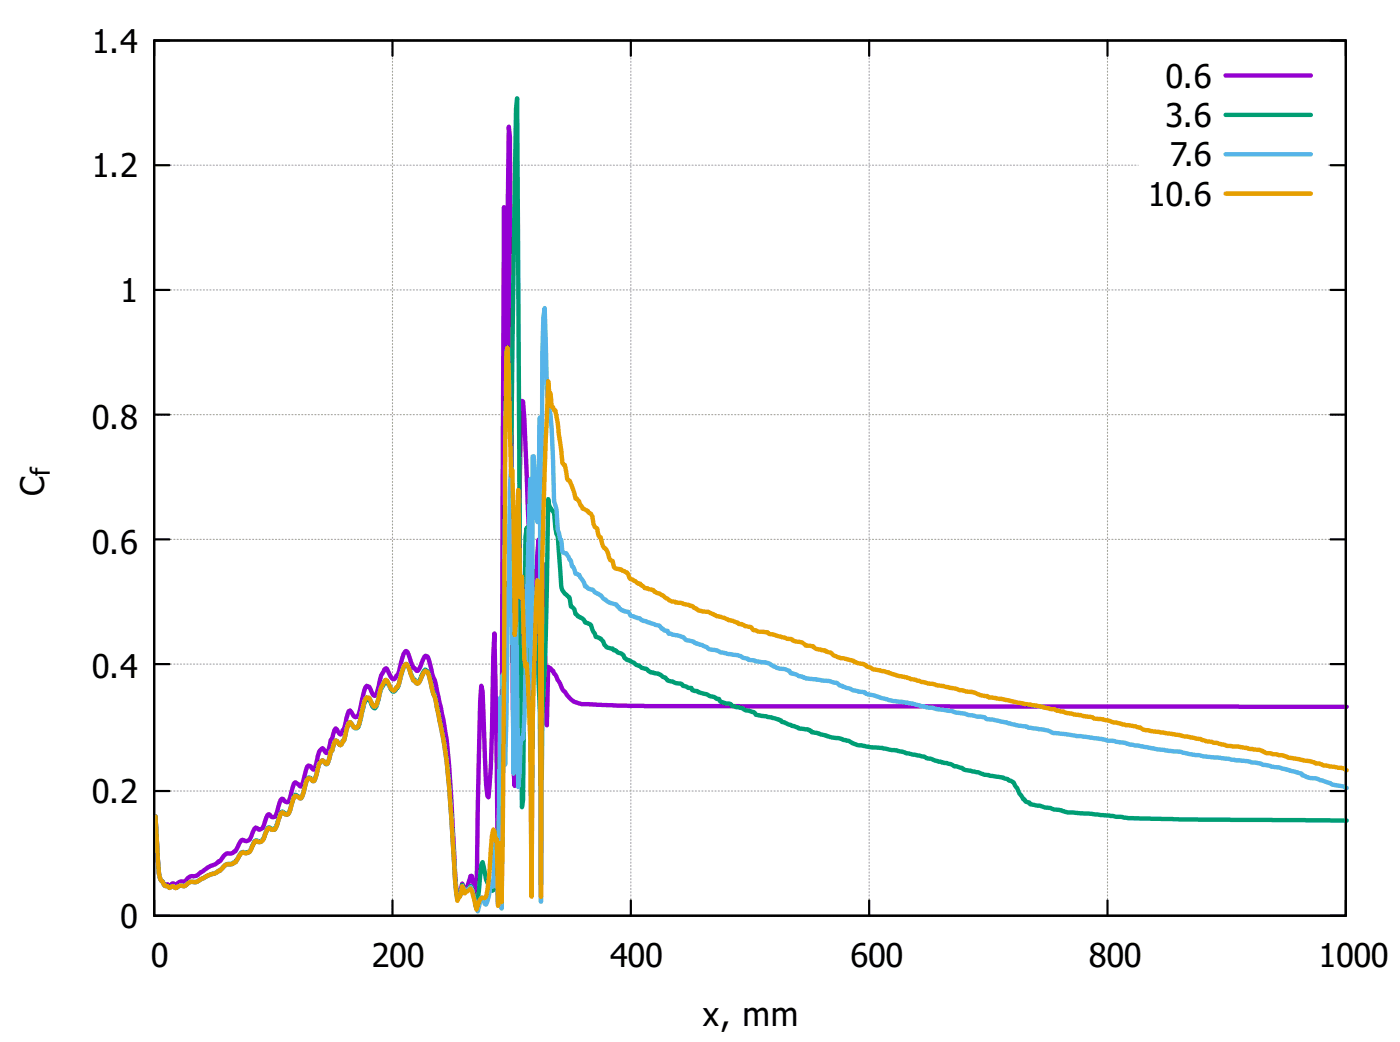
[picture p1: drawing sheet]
<svg xmlns="http://www.w3.org/2000/svg" width="226mm" height="168mm" viewBox="0 0 226 168" stroke-linecap="round" stroke-linejoin="round" font-family="sans-serif">
<defs><g id="words">
<g font-size="5.3">
<text x="14.8" y="8.5">1.4</text>
<text x="188" y="14.1">0.6</text>
<text x="188" y="20.5">3.6</text>
<text x="14.8" y="28.6">1.2</text>
<text x="188.7" y="26.8">7.6</text>
<text x="185.1" y="33.1">10.6</text>
<text x="19.4" y="48.7">1</text>
<text x="14.8" y="69.1">0.8</text>
<text x="7.1" y="79.9" transform="rotate(-90 7.1 79.9)">C</text>
<text x="14.8" y="89.2">0.6</text>
<text x="14.8" y="109.3">0.4</text>
<text x="14.8" y="129.4">0.2</text>
<text x="19.4" y="149.5">0</text>
<text x="24.3" y="155.9">0</text>
<text x="59.9" y="155.9">200</text>
<text x="98.4" y="155.9">400</text>
<text x="137.2" y="155.9">600</text>
<text x="175.6" y="155.9">800</text>
<text x="212.6" y="155.9">1000</text>
<text x="113.4" y="165.4">x, mm</text>
</g>
<text font-size="4.2" x="8.1" y="76.7" transform="rotate(-90 8.1 76.7)">f</text>
</g></defs>
<g fill="none" stroke="#a0a0a4" stroke-width=".18" stroke-dasharray=".2 .4">
<path d="M24.9 6.5h192.1M24.9 26.6h158.6M214.2 26.6h2.8M24.9 46.7h192.1M24.9 66.8h192.1M24.9 86.9h192.1M24.9 107h192.1M24.9 127.5h192.1M24.9 147.6h192.1M24.9 147.6v-141.1M63.3 147.6v-141.1M101.7 147.6v-141.1"/>
<path d="M140.2 147.6v-141.1M178.6 147.6v-141.1M217 147.6v-141.1"/>
</g>
<g fill="none" stroke="#000" stroke-width=".35">
<path d="M24.9 6.5h192.1v141.1h-192.1zM27.3 6.5h-2.4v2.5M63.3 6.5v2.5M101.7 6.5v2.5M140.2 6.5v2.5M178.6 6.5v2.5M214.6 6.5h2.4v2.5M24.9 26.6h2.4M214.6 26.6h2.4M24.9 46.7h2.4M214.6 46.7h2.4M24.9 66.8h2.4"/>
<path d="M214.6 66.8h2.4M24.9 86.9h2.4M214.6 86.9h2.4M24.9 107h2.4M214.6 107h2.4M24.9 127.5h2.4M214.6 127.5h2.4M24.9 145.1v2.5h2.4M63.3 145.1v2.5M101.7 145.1v2.5M140.2 145.1v2.5M178.6 145.1v2.5"/>
<path d="M217 145.1v2.5h-2.4"/>
</g>
<path d="M197.6 12.2h13.8M217.2 113.9l-113.2-.1-8.5-.3a5.2 5.2 0 0 1-3.3-.7l-.7-.7-.4-.6a1.87 1.87 0 0 1-.8-1.3l-.3-.6-.4-.9-.2-.1-.2-.5-.2-.1-.2-.3-.4-.2-.2 9.4-.7-26.2-.3 29.9-.1-32.7-.2-.9-.6 7.2-.2-.6-.2-1.4-.2 50.1-.2-52.3-.9-22.5-.3-2.8-.1-.1-.2 4.7-.2 11.1a1846.7 1846.7 0 0 1-.8 46.3l-.2-2.3-.2-19.7-.4-82.6-.1-1.7-.4 46.4-.2-10.4-.2-23-.4 93.7-.2-13.7-.2 6.4-.2 25.6-.2-21.8-.4-21.5-.5 21.4-.4 5-.2-.2-.2-1.9-.6-15-.2-.9a1020.4 1020.4 0 0 0-.8 36l-.3-3.4-.4-1.9h-.2l-.2 .6a2.68 2.68 0 0 1-.8 1.7l-.4-1.1-.3 1.5-.4 .9-.4-4.3-.8-14.4a69.4 69.4 0 0 0-2.1-14.7 7.5 7.5 0 0 0-.8-2.8l-.7-2.8-.4-.1-.2 .3-1 2.1h-.2l-.3-.4-.3-.1-.3-1a3 3 0 0 0-.8-1.7l-.4 .5-1 3.5h-.1l-.4 .6a1 1 0 0 1-.8-.9l-.4-.8-.2-.1-.2 .1-.5 1.1-.2 .8a5.5 5.5 0 0 1-.8 2.4l-.4-.2-.6-1.2-.4-.2-.4 .8-.9 4-.2 .2-.4 .1-.7-1.1-.3 .1-.7 3h-.2l-.2 .6-.2 .2-.2-.2-.6-.8-.1 .2-.4 1.5-.2 .1-.6 2.1h-.2l-.6-.7a1.74 1.74 0 0 0-.8 1.3l-.5 2.1h-.2l-.4-.5-.4-.1a5.6 5.6 0 0 0-.8 2.4l-.3 .9h-.3l-.7-.6-.2 .2-.6 2.1-.4 .9-.3-.1-.6-.5a4 4 0 0 0-.8 2.1l-.4 .8a.52 .52 0 0 1-.8-.2l-.1-.2-.2 .1-.8 2.1a.6 .6 0 0 1-1 0h-.2l-.2 .1-.7 1.8-.6 .3-.6-.3a4.4 4.4 0 0 0-1.1 1.9l-.6 .3h-.8l-.2 .1-.9 1.2h-.2l-.4 .4a11.5 11.5 0 0 0-3.3 2l-1 .1-.5 .5a.53 .53 0 0 1-.8 .2l-.6 .3-.3 .3-.4-.2h-.2l-.4 .3a.46 .46 0 0 0-.8-.1l-.8-.9-.2-.9-.5-9.2" fill="none" stroke="#9400d3" stroke-width=".71"/>
<path d="M197.6 18.5h13.8M25.1 131.6l.5 9.2 .2 .9 .8 1.1a.6 .6 0 0 1 .8 .3l.4-.3 .6 .3 .3-.2 .6-.2a.64 .64 0 0 0 1-.3l.3-.3a2.06 2.06 0 0 0 1.8-.4l1.9-.9a3.3 3.3 0 0 0 1.7-1.1l.6-.4 1-.2 .2-.2h.2l.4-.6a1.21 1.21 0 0 1 .9-1 1 1 0 0 0 1.4-.9l.3-.8 .4-.2a.6 .6 0 0 0 1-.1l.8-1.9a.66 .66 0 0 1 .7 .2l.4-.1 .2-.2 .8-2.3 .2-.2 .6 .3h.3l.4-.8 .6-1.9 .2-.3 .7 .4h.3l.3-.8a5.7 5.7 0 0 1 .8-2.4l.4 .1 .4 .4h.2l.5-1.9a1.55 1.55 0 0 1 .8-1.4l.6 .7 .2-.1 .6-2 .2-.1 .4-1.4 .1-.2h.2l.6 .7 .2-.2 .2-.5 .2-.1 .7-2.8 .3-.1 .1 .2a.98 .98 0 0 0 1 .8 5 5 0 0 0 .8-2.5 4.7 4.7 0 0 1 .7-2.2l.4 .1 .6 1.1 .4 .2 .2-.2 .4-1.3a6.2 6.2 0 0 1 1.1-2.9l1 1.6 .2 .2 .4-.2 .2-.4 .1-.1 1-3.2 .4-.6 .2 .1 .2 .3 .7 2.1h.3l.3 .4h.2l.2-.1 .6-1.4 .4-.5 .4 .3 .2 .4a97 97 0 0 1 3.4 20.4l.4 6a92.1 92.1 0 0 0 .8 9.7l.4-.3 .1-.3 .2-1.5 .4 1.2 1-1 .2 .3 .7 3.3 .2-1.2 .6-5.8 .2-.5 .6 2.9 .6 1.3h.2l.1 .5 .3-.2 .1-1.9 .2-.8 .2-4.9 .2 9.9 .2-16.2 .2 .1 .2 14.8 .6-39.2 .3-11.2 .3 1.8 .1-4 .6-49.9 .4-24.3 .2-1.8 .6 95 .2 19.3 .1-1.2 .4-42.3 .2-1.5 .4 15.9 .2-.6 .2 43.7 .2-46.7 .2-1 .2 .6 .2 1.8 .6 15.9 .1 27.8 .3-27.3 .1-3.1a682.7 682.7 0 0 0 .8-31.7 3.1 3.1 0 0 0 1 2.2l.2 2.5 .1 .9 .3 .4 .5 8.2a2.75 2.75 0 0 0 1.4 1.7l.2 1.4 .1 .1 .4 .4 .2 .7 .4 .4 .8 .4 .4 .6 .7 .3 .2 .1 .8 2 .8 .2 .4 .4a1.43 1.43 0 0 0 .9 1.1l.6 .1 .2 .3a.83 .83 0 0 1 .8 .4l.3 .1 .4 .2a1.25 1.25 0 0 0 1 1l.8 .3a.83 .83 0 0 0 .7 .4l.4 .4 .4 .1a.75 .75 0 0 1 .8 .4l.3 .3 1.2 .1 .8 .6a.82 .82 0 0 1 .8 .6l.7 .1 .6 .3 .8 .1 .4 .3 .5 .2 .2 .1 .6 .1 .2 .4 .8 .1 .2 .2 2.5 .7 .4 .3h.3l.2 .4 .2 .1 1 .3a.72 .72 0 0 1 .8 .4l.7 .2a2.3 2.3 0 0 1 1.6 .5l.7 .1a.85 .85 0 0 1 .8 .6l2.5 .4 1.2 .3 .3 .2 .2 .3h.4l1.2 .6 .9 .2 .2 .2 1.6 .2 .1 .1h.3l.1 .3 .8 .1 2.5 .8 1.2 .1 .8 .3a2.43 2.43 0 0 1 1.5 .5l.6 .3 2.5 .4a8.8 8.8 0 0 1 3 .4h.8l1 .2 .6 .3 2.9 .5 .3 .3 .8 .1 1.7 .6 .8 .1 .8 .2 .4 .3 1.1 .2a2.2 2.2 0 0 0 1.5 .5l1.2 .2 .9 .4 3.2 .5 .7 .3 .2 .2 .4 .1 .4 .2 .9 1.8 .6 .9h.2l.2 .4 .6 .1 .2 .3 1.5 .2 2.3 .7 1.2 .1 1 .3 3.4 .2 6.4 .7 1.9 .1 9.4 .2 23.9 .1" fill="none" stroke="#009e73" stroke-width=".71"/>
<path d="M197.6 24.9h13.8M217.2 127l-.4-.2-.8-.2a2.61 2.61 0 0 1-1.5-.4l-1.5-.5a2.86 2.86 0 0 0-1.8-.3l-1.1-.4-.2-.3-.6-.2-2.9-.8-2.7-.4-.4-.3-.7-.1-2.6-.4h-.7l-2.5-.4-2.7-.2-3.9-.8-3.4-.3-7.2-1.4h-.9l-1-.3-7.9-1-.7-.4-.8-.1-2.5-.4-.2-.1-1.6-.2-1.7-.5-2.3-.5h-.8a3.6 3.6 0 0 0-1.9-.5l-1.2-.2-.5-.2-1.4-.1-.7-.3-2.2-.3-.9-.3h-1l-2.3-.6-3.8-.6-2.4-.7-.9-.2-.4-.1-.2-.3h-1l-.9-.3-.4-.2-1.2-.3-.1-.2a.79 .79 0 0 1-.8-.4l-1.4-.4-3.6-.3-.6-.4h-.6l-.8-.4a.73 .73 0 0 1-.7-.5l-.8-.3a3.4 3.4 0 0 1-2.3-.8l-.8-.3-1.5-.1-.2-.2h-1l-.1-.3-.8-.1-.4-.3-.6-.1a9.5 9.5 0 0 1-3.2-.8 2.95 2.95 0 0 1-1.8-.6l-.6-.3-.7-.1-.4-.2-.2-.2-.8-.2a.9 .9 0 0 1-.9-.5l-2.4-.6-.1-.4-.6-.1-.2-.3h-.2a1.67 1.67 0 0 0-1.2-.7l-2.1-.7-.2-.2-1.5-.5-.4-.6h-.4a2.61 2.61 0 0 1-1.5-1.2l-.8-.2a3.6 3.6 0 0 1-1.7-1.3l-1-.4-.4-.5-.5-.1-.4-.4h-.2l-.2-.6-.8-1.3-.6-.1-.3-1.1-.3-.1-.1-1-.2-.1-.6-1.1-.6-.1-.2-2-.2-.1-.3-1.5-.3-3.3-.3-1.3-.4-11.7-.2-2.1-.4-1.6-.2-2.9-.4-12.8-.2 1.5-.1 6.2-.3 87.9-.1-78-.4 16.8-.2-1-.4-9.6-.2 .1-.2 70.6-.2-67-.9 38.7-.3 3.1-.1-.2-.2 1-.2 5-.2 2-.4-28.4-.4 26.3-.4-49.4-.2 3.3-.5 37.1-.2 7.5-.4-14.4-.2 37.6-.2-34-.4 33.4-.2-9.4-.2-1.6-.2 2.2-.1 5.9-.3-.2-.1-.6a10.5 10.5 0 0 1-.8 3.7l-.2-.1-.4-1-.2-.1-.6 2.3-.2-.5-.7-3.1-.2-.3-1 .7-.4-.8a3.9 3.9 0 0 1-.7 2.1 83.1 83.1 0 0 1-.8-9.6 122.2 122.2 0 0 0-1.7-17.3l-.8-3.9a7.9 7.9 0 0 0-.8-2.9l-.7-2.9-.4-.3-1.2 2.1-.4-.2-.1-.3h-.3l-.3-1.1a3.1 3.1 0 0 0-.8-1.6 2.71 2.71 0 0 0-.8 1.6l-.6 2.1h-.1l-.4 .6a.99 .99 0 0 1-.8-.9l-.4-.7-.2-.1-.2 .1-.5 1.1-.2 .8a4.7 4.7 0 0 1-.8 2.3 1.31 1.31 0 0 1-.8-1.1l-.2-.3-.4-.1-.1 .2-1.2 4.4-.4 .3a.89 .89 0 0 1-.8-.8l-.1-.1-.3 .1-.7 2.8h-.2l-.2 .6-.2 .2-.8-.8-.1 .3-.4 1.4-.2 .1-.6 2-.4-.1-.4-.5a1.74 1.74 0 0 0-.8 1.4l-.4 1.6-.1 .4h-.2a.79 .79 0 0 0-.8-.4 5.7 5.7 0 0 0-.8 2.3l-.3 .9h-.3l-.5-.4h-.2l-.2 .2-.6 2-.4 .7h-.3l-.6-.3-.2 .2-1 2.6h-.6l-.3-.2-.2 .1-.4 .9a1.28 1.28 0 0 1-1 1.2l-.6-.1-.5 .9a1.07 1.07 0 0 1-1.6 .9l-.3 .3-.4 .7a1.62 1.62 0 0 1-1.8 .9l-.7 .6a4.6 4.6 0 0 1-2.4 1.2l-1.1 .6a1.46 1.46 0 0 1-1.5 .4l-.8 .5a.53 .53 0 0 1-.8 .1l-.6 .2-.3 .2-.4-.3-.6 .3a.63 .63 0 0 0-.8-.3l-.8-1.1-.2-.9-.5-9.2" fill="none" stroke="#56b4e9" stroke-width=".71"/>
<path d="M197.6 31.2h13.8M217.2 124.1l-.4-.3-3.3-.5-.8-.3h-.5l-.2-.1-.8-.3-3.4-.5-.8-.4-2.9-.4a4.4 4.4 0 0 0-2.5-.6l-1.9-.4-1.8-.1-1.5-.4-1.9-.4-.8-.3-2.7-.4-.8-.3-4.8-.6a2.69 2.69 0 0 1-1.5-.6l-.8-.2a10.4 10.4 0 0 1-3.1-.6h-.4l-1.7-.5-1.1-.1-.8-.2-2.7-.4-2.5-.7a.68 .68 0 0 1-.8-.2h-.7l-1.2-.4-3.8-.6-2.8-.7-2.1-.2-.2-.2-1.1-.2-1.4-.5h-.7l-2-.6-4.4-.8-1.9-.5-.8-.1-.7-.4-1.6-.2-1.2-.4-.1-.2-2.5-.4-.4-.3-.6-.2-.2-.2-.4-.2-1.3-.3-.2-.2-1.5-.4h-.6l-1.2-.5-.4-.4-1.3-.4a2.22 2.22 0 0 1-1.6-.7h-1.1a2.78 2.78 0 0 0-2-.8l-.3-.3-.8-.1-2.9-.7-.2-.3-1.3-.1-.6-.2a.65 .65 0 0 1-.8-.5l-.9-.2-.6-.3h-.4l-.2-.2-.8-.3-.7-.2-1.4-.5-.5-.1-.6-.4a2.58 2.58 0 0 0-1.8-.4 3.2 3.2 0 0 1-1.5-.8l-3.1-.8a3.5 3.5 0 0 1-1.7-.9l-1.4-.6-.2-.3-1.3-.3-.6-.4-.2-.4h-.4l-.7-.6-.4-.1-.6-1.1-1-.4-.9-.2-.2-.3-.2-.9-.4-.1-.6-1.6-.5-.6-.4-1.5-.2-.1-.2-.3-.2-1-.4-.3-.2-.5-.2-1.2-.2-.4-.3-.1-.2-.4-.8-.3-.2-.4-.2-.2-.2-.6-.4-.4h-.2l-.2-.9-.7-2-.4-.3-.4-2.3h-.2l-.2-.3-.7-6.4-.4-2-.2-.1-.2-.5h-.2l-.2-2.2-.2-.1-.2-1.9-.6 14.5-.3 14.3-.3 54.3-.1-50.2-.4-.8-.2 3.3a1181.3 1181.3 0 0 0-.8 47.7l-.2-25.4-.4-9.5-.2-2.6-.2 .4-.1-1.2-.4-13.2-.2 3.3-.4-17.3-.2 5-.2 16-.2 2.3-.2-17.8-.2-8.8-.2 1-.3-16.6-.3-4.1-.1 .8-.2 16.7-.4 62-.2 9.9-.2-7.1-.2-2.5-.2 10.2-.2-10.7-.2 .2-.2-1.6-.1-.2-.3 1-.1 2a40.3 40.3 0 0 1-.8 7.8l-.2 .2-.4-.1-.4 .3-.6 1.7-.7-3-.2-.4-1 .8-.4-1.2a4.2 4.2 0 0 1-.7 2.4 99.2 99.2 0 0 1-.8-9.9 125.7 125.7 0 0 0-1.7-17.3l-.8-3.8a8.6 8.6 0 0 0-.8-2.9l-.7-3-.4-.2-.2 .2-1 1.9h-.2l-.3-.5-.3-.1-.3-.9a3 3 0 0 0-.8-1.7 2.42 2.42 0 0 0-.8 1.6l-.6 2.1h-.1l-.4 .6a.99 .99 0 0 1-.8-.9l-.4-.7-.2-.1-.2 .1-.5 1.1-.2 .8a5.1 5.1 0 0 1-.8 2.3 1.16 1.16 0 0 1-.8-1.1l-.2-.3-.4-.1-.1 .2-.3 .5-.7 3.3-.2 .6-.2 .2-.2 .1a.89 .89 0 0 1-.8-.8l-.1-.1-.3 .1-.7 2.9h-.2l-.2 .5-.2 .2-.2-.1-.4-.6-.2-.1-.1 .3-.4 1.4-.2 .1-.6 2-.4-.1-.4-.5a1.55 1.55 0 0 0-.8 1.4l-.5 2h-.2l-.4-.4-.4-.1a5.7 5.7 0 0 0-.8 2.4l-.3 .8-.3 .1-.7-.4-.2 .2-.6 1.9-.4 .8h-.3l-.6-.3-.2 .2-1 2.6a.77 .77 0 0 1-.9-.3 2.8 2.8 0 0 0-.8 1.6 .89 .89 0 0 1-.8 .7 .55 .55 0 0 0-.8 0l-.3 .8a1.07 1.07 0 0 1-1.6 .9l-.3 .3-.4 .6a1 1 0 0 1-.8 .8l-.8 .2a1.64 1.64 0 0 0-1.1 .8l-.8 .5a12.2 12.2 0 0 0-3.3 1.5 1.61 1.61 0 0 0-1.7 .6h-1l-.5 .4-.4-.3h-.2l-.4 .3-.4-.3h-.4l-.8-1.1-.2-.9-.1-2.2-.4-7" fill="none" stroke="#e69f00" stroke-width=".71"/>
<use href="#words"/>
</svg>
